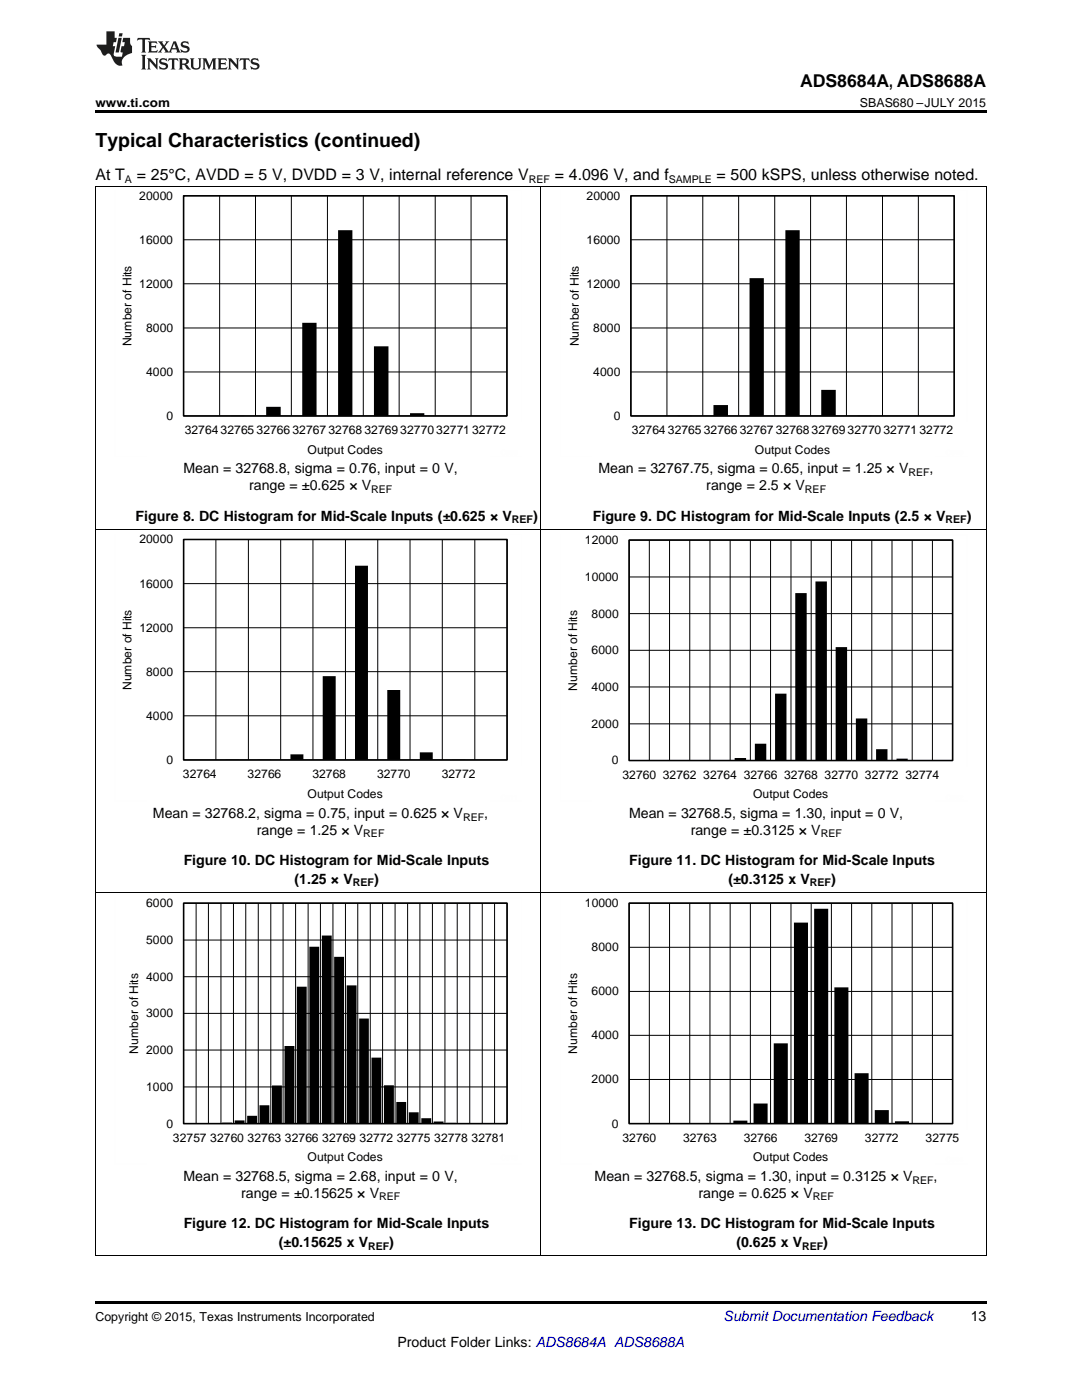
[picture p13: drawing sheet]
<svg xmlns="http://www.w3.org/2000/svg" width="216mm" height="279mm" viewBox="0 0 216 279" stroke-linecap="round" stroke-linejoin="round" font-family="sans-serif">
<defs><g id="words">
<text font-size="3.9" x="19" y="29.3">Typical Characteristics (continued)</text>
<text font-size="3.5" x="159.6" y="17.3">ADS8684A, ADS8688A</text>
<g font-size="3.2">
<text x="19" y="36">At T</text>
<text x="27.3" y="36">= 25°C, AVDD = 5 V, DVDD = 3 V, internal reference V</text>
<text x="110.7" y="36">= 4.096 V, and f</text>
<text x="143" y="36">= 500 kSPS, unless otherwise noted.</text>
</g>
<g font-size="2.8">
<text x="36.6" y="94.4">Mean = 32768.8, sigma = 0.76, input = 0 V,</text>
<text x="119.4" y="94.4">Mean = 32767.75, sigma = 0.65, input = 1.25 × V</text>
<text x="185.5" y="94.4">,</text>
<text x="49.7" y="97.8">range = ±0.625 × V</text>
<text x="140.9" y="97.8">range = 2.5 × V</text>
<text x="27.1" y="103.9">Figure 8. DC Histogram for Mid-Scale Inputs (±0.625 × V</text>
<text x="106.4" y="103.9">)</text>
<text x="118.3" y="103.9">Figure 9. DC Histogram for Mid-Scale Inputs (2.5 × V</text>
<text x="192.9" y="103.9">)</text>
<text x="30.5" y="163.2">Mean = 32768.2, sigma = 0.75, input = 0.625 × V</text>
<text x="51.3" y="166.5">range = 1.25 × V</text>
<text x="96.6" y="163.2">,</text>
<text x="125.5" y="163.2">Mean = 32768.5, sigma = 1.30, input = 0 V,</text>
<text x="137.8" y="166.5">range = ±0.3125 × V</text>
<text x="36.7" y="172.6">Figure 10. DC Histogram for Mid-Scale Inputs</text>
<text x="125.6" y="172.6">Figure 11. DC Histogram for Mid-Scale Inputs</text>
<text x="58.8" y="176.4">(1.25 × V</text>
<text x="74.6" y="176.4">)</text>
<text x="145.4" y="176.4">(±0.3125 x V</text>
<text x="165.8" y="176.4">)</text>
<text x="36.6" y="235.7">Mean = 32768.5, sigma = 2.68, input = 0 V,</text>
<text x="48.1" y="239">range = ±0.15625 × V</text>
<text x="118.6" y="235.7">Mean = 32768.5, sigma = 1.30, input = 0.3125 × V</text>
<text x="139.4" y="239">range = 0.625 × V</text>
<text x="186.3" y="235.7">,</text>
<text x="36.7" y="245.1">Figure 12. DC Histogram for Mid-Scale Inputs</text>
<text x="125.6" y="245.1">Figure 13. DC Histogram for Mid-Scale Inputs</text>
<text x="55.7" y="248.8">(±0.15625 x V</text>
<text x="77.7" y="248.8">)</text>
<text x="146.9" y="248.8">(0.625 x V</text>
<text x="164.3" y="248.8">)</text>
<text x="193.7" y="263.6">13</text>
<text x="79.3" y="268.9">Product Folder Links: ADS8684A ADS8688A</text>
</g>
<text font-size="2.8" fill="#0000c8" x="144.4" y="263.6">Submit Documentation Feedback</text>
<g font-size="2.5">
<text x="19" y="21.4">www.ti.com</text>
<text x="171.6" y="21.4">SBAS680 –JULY 2015</text>
<text x="19" y="263.6">Copyright © 2015, Texas Instruments Incorporated</text>
</g>
<g font-size="2.4">
<text x="27.8" y="39.8">20000</text>
<text x="117" y="39.8">20000</text>
<text x="27.8" y="48.6">16000</text>
<text x="117" y="48.6">16000</text>
<text x="27.8" y="57.4">12000</text>
<text x="117" y="57.4">12000</text>
<text x="26.2" y="69.1" transform="rotate(-90 26.2 69.1)">Number of Hits</text>
<text x="29.1" y="66.2">8000</text>
<text x="115.5" y="69.1" transform="rotate(-90 115.5 69.1)">Number of Hits</text>
<text x="118.4" y="66.2">8000</text>
<text x="29.1" y="75">4000</text>
<text x="118.4" y="75">4000</text>
<text x="33.2" y="83.8">0</text>
<text x="122.5" y="83.8">0</text>
<text x="36.9" y="86.7">32764 32765 32766 32767 32768 32769 32770 32771 32772</text>
<text x="126.1" y="86.7">32764 32765 32766 32767 32768 32769 32770 32771 32772</text>
<text x="61.4" y="90.6">Output Codes</text>
<text x="150.6" y="90.6">Output Codes</text>
<text x="27.8" y="108.5">20000</text>
<text x="116.7" y="108.6">12000</text>
<text x="27.8" y="117.3">16000</text>
<text x="116.7" y="115.9">10000</text>
<text x="118.1" y="123.2">8000</text>
<text x="27.8" y="126">12000</text>
<text x="118.1" y="130.6">6000</text>
<text x="26.3" y="137.7" transform="rotate(-90 26.3 137.7)">Number of Hits</text>
<text x="29.2" y="134.8">8000</text>
<text x="115.2" y="137.9" transform="rotate(-90 115.2 137.9)">Number of Hits</text>
<text x="118.1" y="137.9">4000</text>
<text x="29.2" y="143.6">4000</text>
<text x="118.1" y="145.2">2000</text>
<text x="33.2" y="152.4">0</text>
<text x="36.5" y="155.3">32764</text>
<text x="49.4" y="155.3">32766</text>
<text x="62.3" y="155.3">32768</text>
<text x="75.2" y="155.3">32770</text>
<text x="88.1" y="155.3">32772</text>
<text x="122.1" y="152.6">0</text>
<text x="124.2" y="155.5">32760 32762 32764 32766 32768 32770 32772 32774</text>
<text x="61.4" y="159.2">Output Codes</text>
<text x="150.3" y="159.3">Output Codes</text>
<text x="29.2" y="181">6000</text>
<text x="116.7" y="181">10000</text>
<text x="29.2" y="188.4">5000</text>
<text x="118.1" y="189.8">8000</text>
<text x="29.2" y="195.7">4000</text>
<text x="29.2" y="203">3000</text>
<text x="118.1" y="198.6">6000</text>
<text x="118.1" y="207.4">4000</text>
<text x="27.6" y="210.3" transform="rotate(-90 27.6 210.3)">Number of Hits</text>
<text x="29.2" y="210.4">2000</text>
<text x="115.2" y="210.3" transform="rotate(-90 115.2 210.3)">Number of Hits</text>
<text x="29.2" y="217.7">1000</text>
<text x="118.1" y="216.2">2000</text>
<text x="33.2" y="225">0</text>
<text x="34.5" y="227.9">32757 32760 32763 32766 32769 32772 32775 32778 32781</text>
<text x="122.1" y="225">0</text>
<text x="124.2" y="227.9">32760</text>
<text x="136.3" y="227.9">32763</text>
<text x="148.4" y="227.9">32766</text>
<text x="160.5" y="227.9">32769</text>
<text x="172.6" y="227.9">32772</text>
<text x="184.7" y="227.9">32775</text>
<text x="61.4" y="231.8">Output Codes</text>
<text x="150.3" y="231.8">Output Codes</text>
</g>
<g font-size="2.1">
<text x="24.9" y="36.6">A</text>
<text x="105.5" y="36.6">REF</text>
<text x="133.5" y="36.6">SAMPLE</text>
<text x="181.3" y="95">REF</text>
<text x="74.1" y="98.4">REF</text>
<text x="160.6" y="98.4">REF</text>
<text x="102.1" y="104.5">REF</text>
<text x="188.7" y="104.5">REF</text>
<text x="72.5" y="167.1">REF</text>
<text x="92.4" y="163.8">REF</text>
<text x="163.8" y="167.1">REF</text>
<text x="70.4" y="176.9">REF</text>
<text x="161.6" y="176.9">REF</text>
<text x="75.6" y="239.6">REF</text>
<text x="162.2" y="239.6">REF</text>
<text x="182.1" y="236.2">REF</text>
<text x="73.4" y="249.4">REF</text>
<text x="160.1" y="249.4">REF</text>
</g>
</g></defs>
<g fill="#000">
<path d="M19 22h177.8v.5h-177.8zM19 250.5l.2 .1zM196.7 250.5l.1 .1zM19 259.7h177.8v.5h-177.8z"/>
<path d="M46 83h2.8zM53.1 81.2h2.9v1.8h-2.9zM60.3 64.4h2.9v18.6h-2.9zM67.5 45.9h2.8v37.1h-2.8zM74.6 69.1h2.9v13.9h-2.9zM81.8 82.5h2.9v.5h-2.9z"/>
<path d="M135.2 83h2.9zM142.4 80.8h2.9v2.2h-2.9zM149.6 55.5h2.8v27.5h-2.8zM156.7 45.9h2.9v37.1h-2.9zM163.9 77.8h2.9v5.2h-2.9zM171.1 83h2.8z"/>
<path d="M45 151.6h2.6zM51.5 151.6h2.6zM58 150.5h2.5v1.1h-2.5zM64.4 134.9h2.6v16.7h-2.6zM70.8 112.9h2.6v38.7h-2.6zM77.3 137.7h2.6v13.9h-2.6zM83.8 150.1h2.6v1.5h-2.6zM90.2 151.6h2.6z"/>
<path d="M142.6 151.7l2.2 .1zM146.6 151.3h2.3v.5h-2.3zM150.6 148.4h2.3v3.4h-2.3zM154.7 138.4h2.2v13.4h-2.2zM158.7 118.4h2.3v33.4h-2.3zM162.7 116h2.3v35.8h-2.3zM166.7 129.1h2.3v22.7h-2.3zM170.8 143.4h2.3v8.4h-2.3zM174.8 149.5h2.3v2.3h-2.3zM178.9 151.4h2.2v.4h-2.2zM182.9 151.7l2.3 .1z"/>
<path d="M39.4 224.2h1.9zM41.9 224.2h1.9zM44.3 224h2v.2h-2zM46.8 223.6h2v.6h-2zM49.3 222.7h2v1.5h-2zM51.8 220.6h1.9v3.6h-1.9zM54.3 216.6h1.9v7.6h-1.9zM56.8 208.8h1.9v15.4h-1.9zM59.2 196.9h2v27.3h-2zM61.7 188.9h2v35.3h-2zM64.2 186.7h2v37.5h-2zM66.7 191h1.9v33.2h-1.9zM69.2 196.7h1.9v27.5h-1.9zM71.7 203.3h1.9v20.9h-1.9zM74.1 211.1h2v13.1h-2zM76.6 216.6h2v7.6h-2zM79.1 219.9h1.9v4.3h-1.9zM81.6 222h1.9v2.2h-1.9zM84.1 223.2h1.9v1h-1.9zM86.5 223.8h2v.4h-2zM89 224.1h2v.1h-2zM91.5 224.2h2zM94 224.2h1.9z"/>
<path d="M142.3 224.2h2.8zM146.3 223.6h2.8v.6h-2.8zM150.4 220.2h2.8v4h-2.8zM154.4 208.2h2.8v16h-2.8zM158.4 184.1h2.8v40.1h-2.8zM162.5 181.4h2.8v42.8h-2.8zM166.5 197.1h2.8v27.1h-2.8zM170.5 214.2h2.8v10h-2.8zM174.5 221.5h2.9v2.7h-2.9zM178.6 223.8h2.8v.4h-2.8zM182.6 224.2h2.8z"/>
</g>
<g fill="none" stroke="#000" stroke-width=".2">
<path d="M19 37.2h177.8M19.1 37.2v213.4M36.6 39.1h64.6v43.9h-64.6zM43.8 39.1v43.9M51 39.1v43.9M58.1 39.1v43.9M65.3 39.1v43.9M72.5 39.1v43.9M79.6 39.1v43.9M86.8 39.1v43.9M94 39.1v43.9M107.9 37.2v213.4"/>
<path d="M125.9 39.1h64.5v43.9h-64.5zM133.1 39.1v43.9M140.2 39.1v43.9M147.4 39.1v43.9M154.6 39.1v43.9M161.7 39.1v43.9M168.9 39.1v43.9M176.1 39.1v43.9M183.2 39.1v43.9M196.8 37.2v213.4M36.6 56.6h64.6M36.6 47.9h64.6"/>
<path d="M125.9 56.6h64.5M125.9 47.9h64.5M36.6 74.2h64.6M36.6 65.5h64.6M125.9 74.2h64.5M125.9 65.5h64.5M19 105.6h177.8M36.6 107.7h64.6v44h-64.6zM36.6 116.5h64.6M43.1 107.7v44M49.6 107.7v44M56 107.7v44"/>
<path d="M62.4 107.7v44M68.9 107.7v44M75.4 107.7v44M81.8 107.7v44M88.3 107.7v44M94.7 107.7v44M125.5 107.8h64.6v44h-64.6zM125.5 115.1h64.6M129.6 107.8v44M133.6 107.8v44M137.6 107.8v44M141.7 107.8v44"/>
<path d="M145.7 107.8v44M149.7 107.8v44M153.8 107.8v44M157.8 107.8v44M161.9 107.8v44M165.9 107.8v44M169.9 107.8v44M174 107.8v44M178 107.8v44M182 107.8v44M186.1 107.8v44M36.6 134h64.6"/>
<path d="M36.6 125.3h64.6M125.5 137.1h64.6M125.5 129.8h64.6M125.5 122.5h64.6M36.6 142.9h64.6M125.5 144.5h64.6M19 178.1h177.8M36.6 180.2h64.6v44h-64.6zM36.6 194.9h64.6M36.6 187.6h64.6M39.1 180.2v44M41.6 180.2v44"/>
<path d="M44.1 180.2v44M46.6 180.2v44M49 180.2v44M51.5 180.2v44M54 180.2v44M56.5 180.2v44M59 180.2v44M61.5 180.2v44M63.9 180.2v44M66.4 180.2v44M68.9 180.2v44M71.4 180.2v44"/>
<path d="M73.9 180.2v44M76.3 180.2v44M78.8 180.2v44M81.3 180.2v44M83.8 180.2v44M86.3 180.2v44M88.8 180.2v44M91.2 180.2v44M93.7 180.2v44M96.2 180.2v44M98.7 180.2v44M125.5 180.2h64.6v44h-64.6z"/>
<path d="M125.5 197.9h64.6M125.5 189.1h64.6M129.6 180.2v44M133.6 180.2v44M137.6 180.2v44M141.7 180.2v44M145.7 180.2v44M149.7 180.2v44M153.8 180.2v44M157.8 180.2v44M161.9 180.2v44M165.9 180.2v44"/>
<path d="M169.9 180.2v44M174 180.2v44M178 180.2v44M182 180.2v44M186.1 180.2v44M36.6 216.9h64.6M36.6 209.6h64.6M36.6 202.2h64.6M125.5 215.4h64.6M125.5 206.6h64.6M19 250.5h177.8"/>
</g>
<path d="M36.6 39.1h64.6v43.9h-64.6zM125.9 39.1h64.5v43.9h-64.5zM36.6 107.7h64.6v44h-64.6zM125.5 107.8h64.6v44h-64.6zM36.6 180.2h64.6v44h-64.6zM125.5 180.2h64.6v44h-64.6z" fill="none" stroke="#000" stroke-width=".31"/>
<g fill="none" stroke="#fefefe" stroke-width=".2" stroke-dasharray=".4 .1" stroke-linecap="butt">
<path d="M22.9 38v53.2M35.3 38h68.8M104.1 38v46.2M111.8 38v53.2M124.2 38h68.8M193 38v46.2M22.9 91.1h6.3M97.8 91.1h6.3M111.8 91.1h6.3M186.7 91.1h6.3M22.9 106.6v53.2M35.4 106.6h68.7"/>
<path d="M104.1 106.6v46.2M111.8 106.7v53.2M124.3 106.7h68.7M193 106.7v46.2M22.9 159.8h6.3M97.8 159.8h6.3M111.8 159.9h6.3M186.7 159.9h6.3M22.9 179.2v53.2M35.4 179.2h68.7M104.1 179.2v46.2M111.8 179.2v53.2"/>
<path d="M124.3 179.2h68.7M193 179.2v46.2M22.9 232.4h6.3M97.8 232.4h6.3M111.8 232.4h6.3M186.7 232.4h6.3"/>
</g>
<g fill="#231f20">
<path d="M27.5 7.6l-.1 .5 .4-.2h.6v.1v2.1l-.2 .4h1l-.3-.4v-2.1l.1-.1h.5l.5 .2-.2-.5zM29.5 8.3l.2 .3v1.5l-.2 .4h1.8l.2-.6a1.04 1.04 0 0 1-1.3 .2v-.7h.6l.3 .2v-.6l-.3 .2h-.6v-.6l.8-.1 .4 .3-.2-.5zM31.5 8.3l.9 1.1-.9 1.1h.8l-.2-.2 .5-.7 .4 .7-.2 .2h1.5l-.1-.2 .1-.4h.9l.1 .4-.2 .2h1l-.3-.3-.7-1.9h-.5l-.9 2-.8-1 .9-1h-.8l.1 .3-.3 .5-.4-.6 .2-.2zM34.7 8.6l.4 1h-.7zM36.3 8.4a.63 .63 0 0 0-.2 .7 .63 .63 0 0 0 .6 .4l.6 .2 .1 .2a.75 .75 0 0 1-.7 .4 .75 .75 0 0 1-.6-.5l.1 .7 .1-.1a1.11 1.11 0 0 0 1.5-.6 1.13 1.13 0 0 0-1.2-.8l-.1-.4a1.04 1.04 0 0 1 1.2 .2l-.2-.5-.1 .1-.5-.2zM28.2 10.9l.2 .4v2.2l-.2 .4h1l-.3-.4v-2.2l.3-.4zM29.3 11.6l.3 .4v1.5l-.3 .4h.8l-.2-.4v-1.3l1.5 1.7v-1.9l.2-.4h-.7l.2 .4v.9l-1.1-1.3zM32 11.8a.62 .62 0 0 0-.2 .7 .62 .62 0 0 0 .6 .4l.6 .1 .1 .3a.76 .76 0 0 1-.7 .3 .76 .76 0 0 1-.6-.4l.1 .7 .1-.1a1.11 1.11 0 0 0 1.5-.6 1.13 1.13 0 0 0-1.2-.8l-.1-.4a1.04 1.04 0 0 1 1.2 .2l-.2-.6-.1 .1-.5-.1zM33.7 11.6l-.2 .6a.61 .61 0 0 1 .8-.3v1.6l-.2 .4h.9l-.2-.4v-1.6a.63 .63 0 0 1 .8 .3l-.2-.6zM35.6 11.6l.3 .4v1.5l-.3 .4h1l-.2-.2v-.8l.5 .2a.76 .76 0 0 0 1.2 .7l-1-1a.58 .58 0 0 0 .6-.5 .58 .58 0 0 0-.5-.6zM36.4 11.9h.1a.45 .45 0 0 1 .5 .1 .45 .45 0 0 1 .1 .5l-.7 .2zM37.9 11.6l.2 .2a2.17 2.17 0 0 0 .3 1.9 .99 .99 0 0 0 1.6-.6v-1.1l.2-.4h-.7l.2 .2a1.92 1.92 0 0 1-.2 1.8 .6 .6 0 0 1-.9-.5v-1.1l.2-.4zM40.4 11.6l.2 .4v1.5l-.2 .4h.7l-.2-.4v-1.4l.8 1.8 .8-1.8v1.4l-.2 .4h.9l-.2-.4v-1.5l.2-.4h-.8l-.6 1.5-.6-1.5zM43.4 11.6l.2 .4v1.5l-.2 .4h1.8l.2-.6a1.04 1.04 0 0 1-1.3 .1v-.6h.5l.4 .2v-.6l-.4 .2h-.5v-.7h.8l.3 .3-.1-.6zM45.5 11.6l.2 .4v1.5l-.2 .4h.7l-.2-.4v-1.3l1.5 1.7v-1.9l.2-.4h-.7l.2 .4v.9l-1.1-1.3zM47.9 11.6l-.1 .6a.61 .61 0 0 1 .8-.3v1.6l-.3 .4h1l-.3-.4 .1-1.6a.63 .63 0 0 1 .7 .3l-.1-.6zM50.2 11.8a.62 .62 0 0 0-.2 .7 .62 .62 0 0 0 .6 .4l.6 .1 .2 .3a.76 .76 0 0 1-.8 .3 .76 .76 0 0 1-.6-.4l.1 .7 .2-.1a1.11 1.11 0 0 0 1.5-.6 1.13 1.13 0 0 0-1.3-.8l-.1-.4a1.04 1.04 0 0 1 1.2 .2l-.1-.6-.2 .1-.5-.1z"/>
<path d="M21.2 6.3v2.6h-1.9l.1 .4 .7 .9a.91 .91 0 0 0 1 .8 .56 .56 0 0 1 .5-.3 .56 .56 0 0 1 .5 .3l.4 .8a1.53 1.53 0 0 0 1.9 1.2 1.54 1.54 0 0 1 1-2.1l.9-.3v-1.4a1.52 1.52 0 0 1-.3-1.6h-1.4l-.2 .8h.5l-.2 .8h-.4l-.2 1v.2l.4 .1-.2 .8a1.93 1.93 0 0 1-1.6-.3l.3-1.8h-.5l.2-.8h.4l.2-.8h-.4v-1.3zM23.6 7.6l-.6 2.9h.7l.6-2.9zM23.8 6.6l-.1 .7h.6l.2-.7z"/>
</g>
<use href="#words"/>
</svg>
